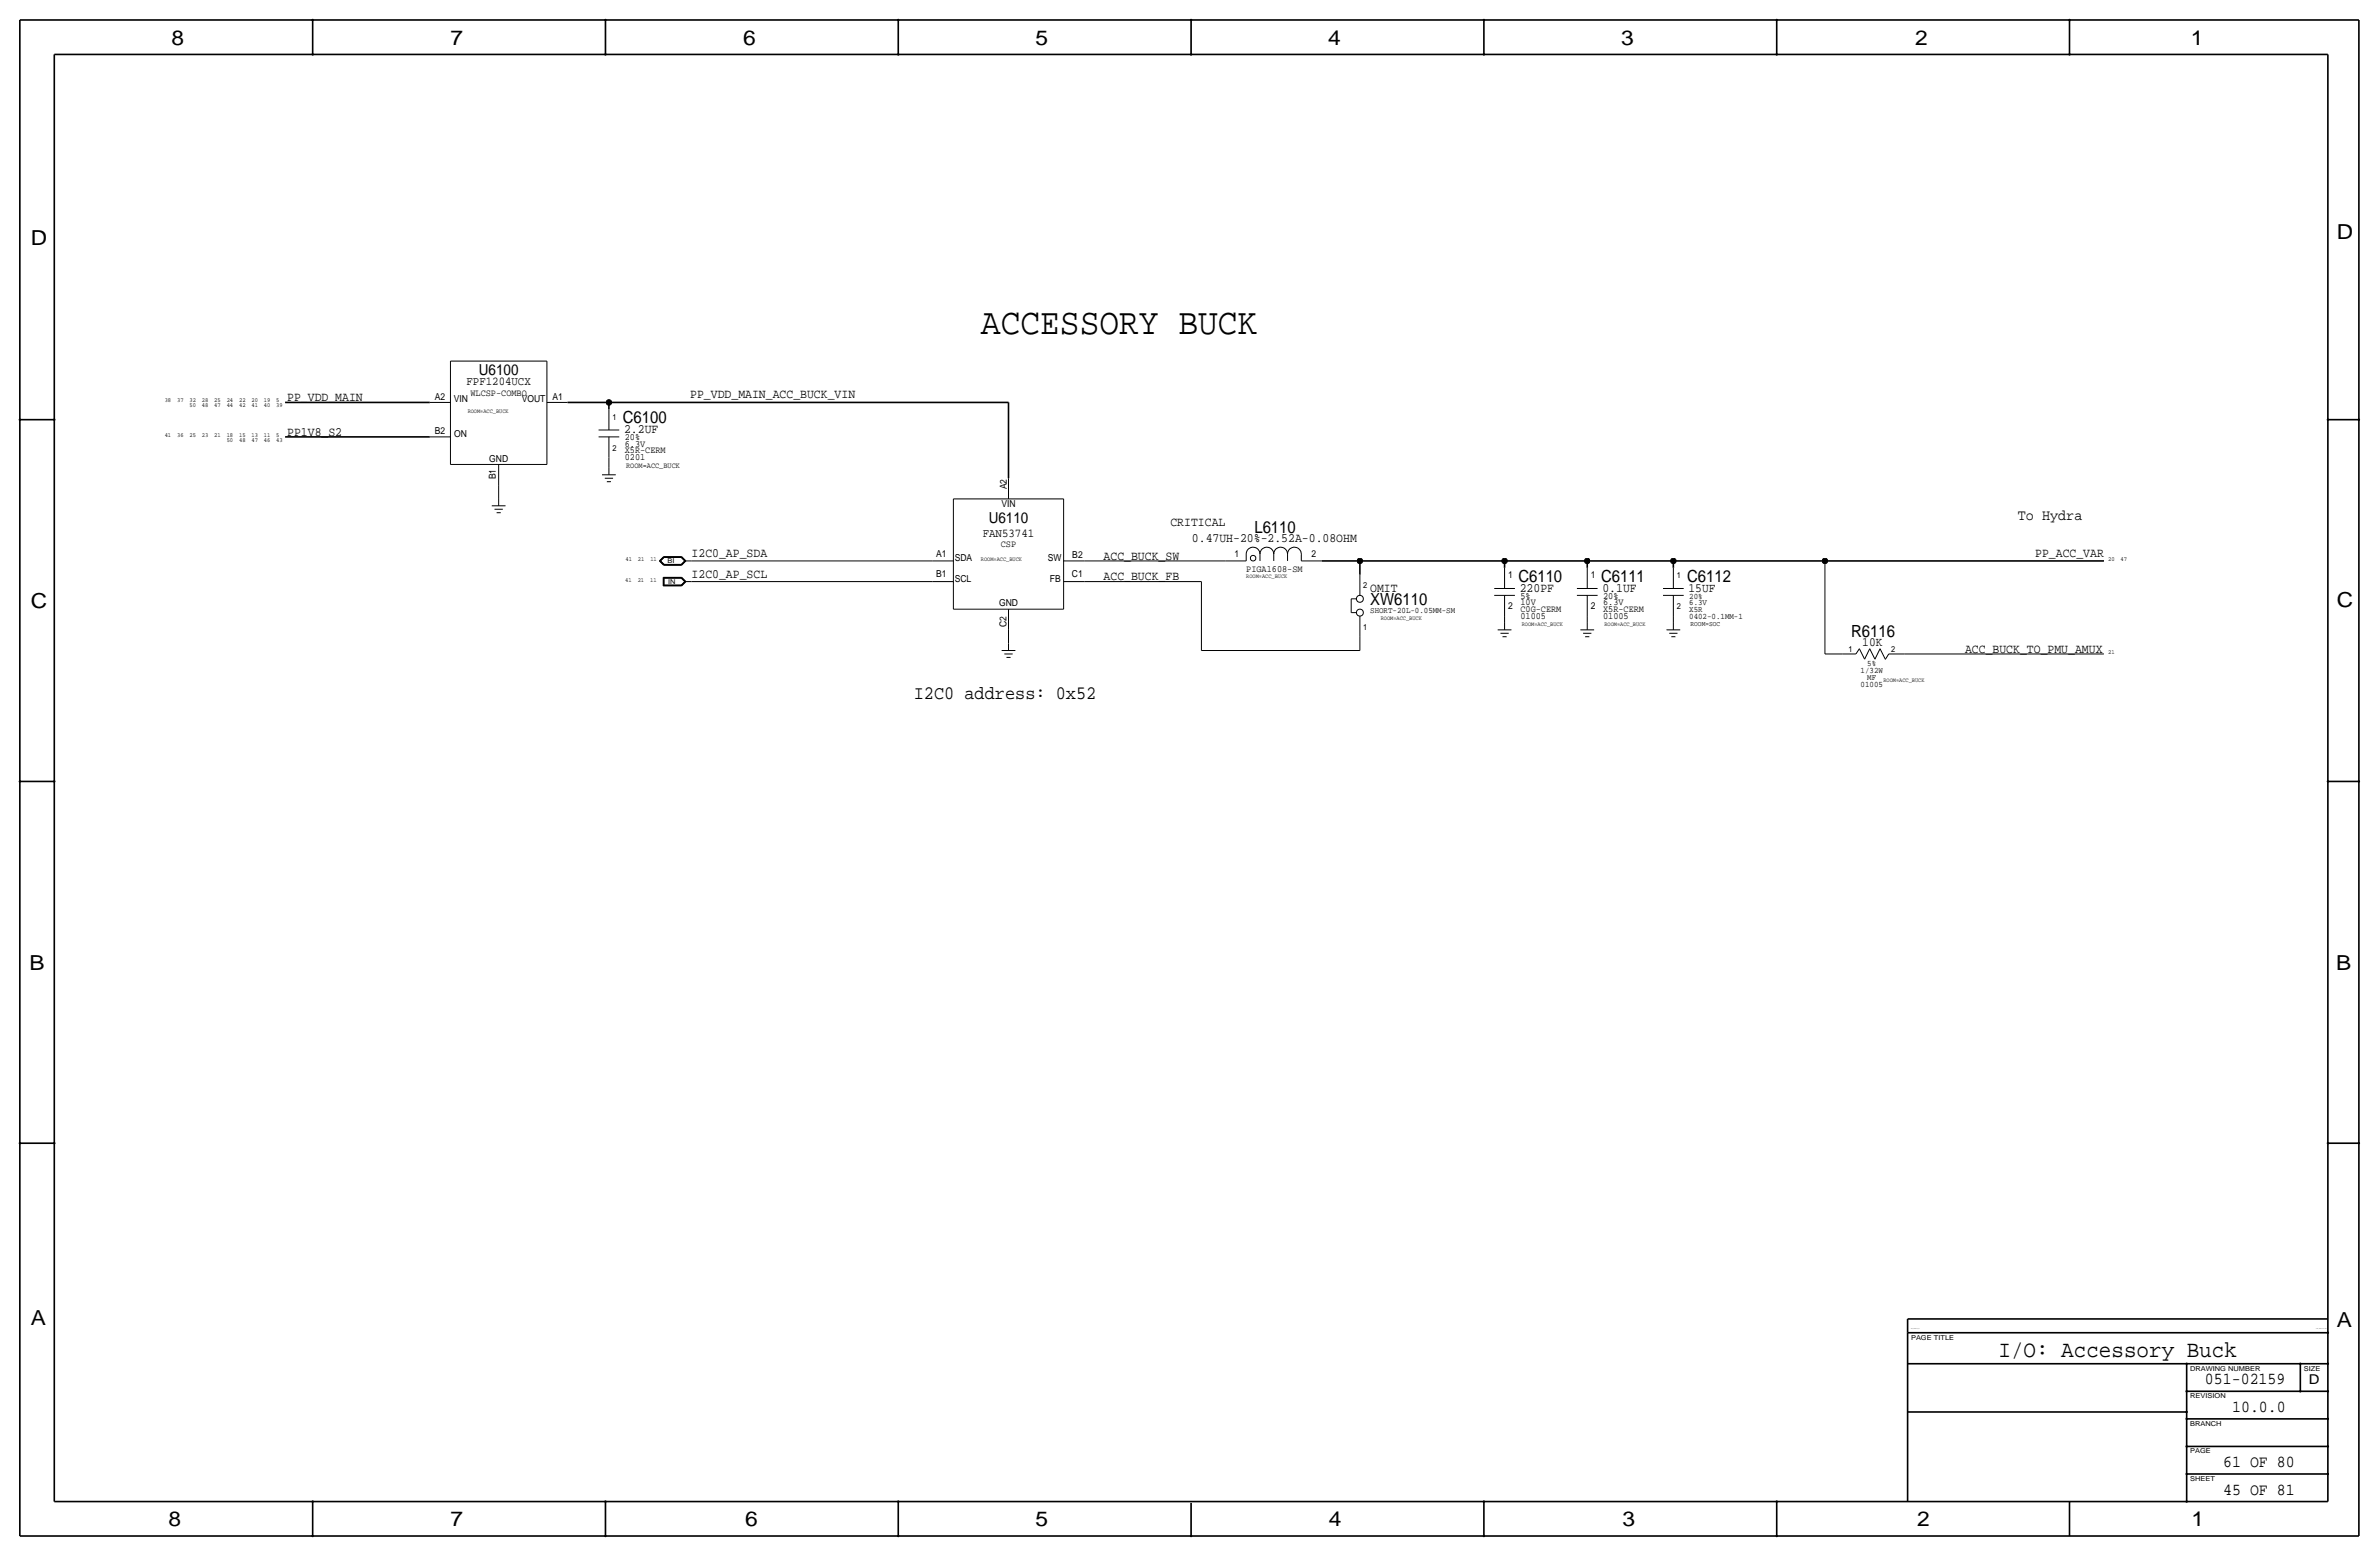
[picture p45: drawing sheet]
<svg xmlns="http://www.w3.org/2000/svg" width="877mm" height="574mm" viewBox="0 0 877 574" stroke-linecap="round" stroke-linejoin="round" font-family="sans-serif">
<defs><g id="words">
<text font-size="13.6" x="361.6" y="122.9">ACCESSORY BUCK</text>
<text font-size="8.6" x="736.8" y="500.1">I/O: Accessory Buck</text>
<g font-size="7.6">
<text x="63.2" y="16.5">8</text>
<text x="166.1" y="16.5">7</text>
<text x="274" y="16.5">6</text>
<text x="381.7" y="16.5">5</text>
<text x="489.7" y="16.5">4</text>
<text x="597.6" y="16.5">3</text>
<text x="706.1" y="16.5">2</text>
<text x="807.7" y="16.5">1</text>
<text x="861.5" y="88.1">D</text>
<text x="11.4" y="90.4">D</text>
<text x="11.4" y="224.3">C</text>
<text x="861.5" y="223.8">C</text>
<text x="10.8" y="357.6">B</text>
<text x="861.3" y="357.4">B</text>
<text x="11.3" y="488.4">A</text>
<text x="861.5" y="489.2">A</text>
<text x="62.2" y="562.6">8</text>
<text x="166" y="562.6">7</text>
<text x="274.8" y="562.6">6</text>
<text x="381.7" y="562.6">5</text>
<text x="489.9" y="562.6">4</text>
<text x="598.1" y="562.6">3</text>
<text x="706.8" y="562.6">2</text>
<text x="807.9" y="562.6">1</text>
</g>
<text font-size="7" x="336.9" y="257.6">I2C0 address: 0x52</text>
<g font-size="6.2">
<text x="229.6" y="156">C6100</text>
<text x="462.5" y="196.3">L6110</text>
<text x="559.8" y="214.4">C6110</text>
<text x="590.2" y="214.4">C6111</text>
<text x="622" y="214.4">C6112</text>
<text x="505.2" y="223">XW6110</text>
<text x="682.5" y="234.7">R6116</text>
<text x="812.9" y="510.3">051-02159</text>
<text x="822.9" y="520.4">10.0.0</text>
<text x="819.6" y="540.8">61 OF 80</text>
<text x="819.6" y="550.9">45 OF 81</text>
</g>
<g font-size="5.6">
<text x="176.5" y="138.2">U6100</text>
<text x="743.9" y="191.5">To Hydra</text>
<text x="364.5" y="192.8">U6110</text>
</g>
<text font-size="5" x="851.2" y="510.3">D</text>
<g font-size="4.7">
<text x="105.9" y="147.8">PP_VDD_MAIN</text>
<text x="254.5" y="146.6">PP_VDD_MAIN_ACC_BUCK_VIN</text>
<text x="105.9" y="160.5">PP1V8_S2</text>
<text x="230.1" y="159.8">2.2UF</text>
<text x="431.5" y="194.1">CRITICAL</text>
<text x="439.4" y="199.9">0.47UH-20%-2.52A-0.08OHM</text>
<text x="255" y="205.5">I2C0_AP_SDA</text>
<text x="406.9" y="206.2">ACC_BUCK_SW</text>
<text x="750.3" y="205.1">PP_ACC_VAR</text>
<text x="255" y="213.1">I2C0_AP_SCL</text>
<text x="406.9" y="213.9">ACC_BUCK_FB</text>
<text x="505.2" y="218.2">OMIT</text>
<text x="560.3" y="218.2">220PF</text>
<text x="590.8" y="218.2">0.1UF</text>
<text x="622.5" y="218.2">15UF</text>
<text x="686.6" y="238.3">10K</text>
<text x="724.5" y="240.5">ACC_BUCK_TO_PMU_AMUX</text>
</g>
<g font-size="4.4">
<text x="172" y="142">FPF1204UCX</text>
<text x="362.3" y="197.9">FAN53741</text>
</g>
<g font-size="3.5">
<text x="160.3" y="147.4">A2</text>
<text x="167.3" y="148.3">VIN</text>
<text x="173.4" y="145.8">WLCSP-COMBO</text>
<text x="192.4" y="148.3">VOUT</text>
<text x="203.7" y="147.3">A1</text>
<text x="160.3" y="160.1">B2</text>
<text x="167.4" y="161">ON</text>
<text x="230.3" y="164.6">6.3V</text>
<text x="230.3" y="162.3">20%</text>
<text x="230.3" y="167.1">X5R-CERM</text>
<text x="180.3" y="170.4">GND</text>
<text x="230.3" y="169.7">0201</text>
<text x="182.8" y="176.7" transform="rotate(-90 182.8 176.7)">B1</text>
<text x="371.1" y="180.4" transform="rotate(-90 371.1 180.4)">A2</text>
<text x="369.2" y="186.9">VIN</text>
<text x="369" y="201.7">CSP</text>
<text x="345.1" y="205.2">A1</text>
<text x="352" y="206.8">SDA</text>
<text x="386.3" y="206.8">SW</text>
<text x="395.3" y="205.8">B2</text>
<text x="455.1" y="205.5">1</text>
<text x="483.6" y="205.5">2</text>
<text x="345.1" y="212.9">B1</text>
<text x="352" y="214.4">SCL</text>
<text x="387.1" y="214.4">FB</text>
<text x="395.2" y="212.6">C1</text>
<text x="459.4" y="210.8">PIGA1608-SM</text>
<text x="556" y="213.1">1</text>
<text x="586.4" y="213.1">1</text>
<text x="560.5" y="220.7">5%</text>
<text x="591" y="220.7">20%</text>
<text x="368.3" y="223.3">GND</text>
<text x="556" y="224.5">2</text>
<text x="560.5" y="223">10V</text>
<text x="560.5" y="225.6">C0G-CERM</text>
<text x="586.4" y="224.5">2</text>
<text x="591" y="223">6.3V</text>
<text x="591" y="225.6">X5R-CERM</text>
<text x="371" y="231.3" transform="rotate(-90 371 231.3)">C2</text>
<text x="560.5" y="228.1">01005</text>
<text x="591" y="228.1">01005</text>
</g>
<g font-size="3.1">
<text x="225.8" y="154.7">1</text>
<text x="225.8" y="166.1">2</text>
<text x="618.2" y="213.1">1</text>
<text x="502.6" y="216.9">2</text>
<text x="622.8" y="220.7">20%</text>
<text x="505.2" y="225.8">SHORT-20L-0.05MM-SM</text>
<text x="618.2" y="224.5">2</text>
<text x="622.8" y="225.6">X5R</text>
<text x="622.8" y="223">6.3V</text>
<text x="502.6" y="232.2">1</text>
<text x="622.8" y="228.1">0402-0.1MM-1</text>
<text x="681.4" y="240.3">1</text>
<text x="688.4" y="245.6">5%</text>
<text x="697.2" y="240.3">2</text>
<text x="685.9" y="248.2">1/32W</text>
<text x="688.4" y="250.7">MF</text>
<text x="685.9" y="253.2">01005</text>
</g>
<text font-size="2.9" x="230.8" y="172.5">ROOM=ACC_BUCK</text>
<text font-size="2.6" x="623.3" y="230.9">ROOM=SOC</text>
<g font-size="2.5">
<text x="246.1" y="207.5">BI</text>
<text x="246.3" y="215.1">IN</text>
<text x="704.5" y="493.8">PAGE TITLE</text>
<text x="807.4" y="505.2">DRAWING NUMBER</text>
<text x="849.3" y="505.2">SIZE</text>
<text x="807.4" y="515.4">REVISION</text>
<text x="807.4" y="525.5">BRANCH</text>
<text x="807.4" y="535.7">PAGE</text>
<text x="807.4" y="545.8">SHEET</text>
</g>
<g font-size="2.3">
<text x="60.7" y="148.3">38</text>
<text x="65.3" y="148.3">37</text>
<text x="69.9" y="148.3">32</text>
<text x="74.4" y="148.3">28</text>
<text x="79" y="148.3">25</text>
<text x="83.6" y="148.3">24</text>
<text x="88.1" y="148.3">22</text>
<text x="92.7" y="148.3">20</text>
<text x="97.3" y="148.3">19</text>
<text x="101.9" y="148.3">5</text>
<text x="69.8" y="150.2">50</text>
<text x="74.4" y="150.2">48</text>
<text x="79" y="150.2">47</text>
<text x="83.6" y="150.2">44</text>
<text x="88.1" y="150.2">42</text>
<text x="92.7" y="150.2">41</text>
<text x="97.3" y="150.2">40</text>
<text x="101.9" y="150.2">39</text>
<text x="60.7" y="161">41</text>
<text x="65.3" y="161">36</text>
<text x="69.9" y="161">25</text>
<text x="74.4" y="161">23</text>
<text x="79" y="161">21</text>
<text x="83.6" y="161">18</text>
<text x="88.2" y="161">15</text>
<text x="92.7" y="161">13</text>
<text x="97.3" y="161">11</text>
<text x="101.9" y="161">5</text>
<text x="83.6" y="162.9">50</text>
<text x="88.1" y="162.9">48</text>
<text x="92.7" y="162.9">47</text>
<text x="97.3" y="162.9">46</text>
<text x="101.9" y="162.9">43</text>
<text x="230.6" y="206.8">41</text>
<text x="235.2" y="206.8">21</text>
<text x="239.8" y="206.8">11</text>
<text x="777.2" y="206.8">20</text>
<text x="781.8" y="206.8">47</text>
<text x="230.5" y="214.4">41</text>
<text x="235.1" y="214.4">21</text>
<text x="239.7" y="214.4">11</text>
<text x="777.2" y="241">21</text>
</g>
<g font-size="2.2">
<text x="172.4" y="152.1">ROOM=ACC_BUCK</text>
<text x="361.6" y="206.8">ROOM=ACC_BUCK</text>
<text x="459.4" y="213.1">ROOM=ACC_BUCK</text>
<text x="509" y="228.3">ROOM=ACC_BUCK</text>
<text x="561" y="230.9">ROOM=ACC_BUCK</text>
<text x="591.5" y="230.9">ROOM=ACC_BUCK</text>
<text x="694.4" y="251.2">ROOM=ACC_BUCK</text>
</g>
<g font-size=".4">
<text x="704.5" y="490">SYNC_MASTER=sync</text>
<text x="853.9" y="490">SYNC_DATE=04/14/2017</text>
</g>
</g></defs>
<g fill="none" stroke="#000" stroke-width=".37">
<path d="M166.1 133.1h35.5zM166.1 133.1v38.1zM201.6 133.1v38.1zM158.4 148.3h7.7zM201.6 148.3h7.6zM220.7 158.5h7.6zM224.5 150.9v7.6zM158.4 161h7.7zM166.1 171.2h35.5zM183.8 178.8v5.1zM183.8 171.2v7.6zM220.7 161h7.6z"/>
<path d="M221.9 175h5.1zM223 176.3h3zM223.7 177.5h1.5zM224.5 168.7v3.8zM224.5 161v7.7zM224.5 172.5v2.5zM371.8 176.3v7.6zM181.3 186.4h5.1zM182.3 187.7h3.1zM183.1 189h1.5zM183.8 183.9v2.5zM351.5 183.9h40.6z"/>
<path d="M351.5 183.9v40.6zM392.1 183.9v40.6zM243.1 206.8l1.6-1.6zM243.1 206.8l1.6 1.5zM243.2 206.8l1.5-1.5zM243.2 206.8l1.5 1.4zM243.4 206.8l1.4-1.4zM243.4 206.8l1.4 1.3zM243.5 206.8l1.3 1.2zM243.5 206.8l1.3-1.3zM244.5 212.8h6.8zM244.5 212.8v3.2z"/>
<path d="M244.5 215.9h6.8zM244.6 212.9v2.9zM244.6 215.9h6.7zM244.6 212.9h6.7zM244.7 205.2h6.6zM244.7 208.3h6.6zM244.7 205.3h6.6zM244.7 213v2.7zM244.7 215.7h6.5zM244.7 208.2h6.6zM244.7 213h6.5zM244.8 208.1h6.4z"/>
<path d="M244.8 205.4h6.4zM244.8 213.1h6.4zM244.8 213.1v2.5zM244.8 215.6h6.4zM244.8 208h6.4zM244.8 205.5h6.4zM251.2 215.6l1.2-1.2zM251.2 208l1.2-1.2zM251.2 213.1l1.2 1.3zM251.2 205.5l1.2 1.3zM251.2 215.7l1.4-1.3zM251.2 208.1l1.4-1.3z"/>
<path d="M251.2 213l1.4 1.4zM251.2 205.4l1.4 1.4zM251.3 215.9l1.4-1.5zM251.3 208.2l1.4-1.4zM251.3 212.9l1.4 1.5zM251.3 205.3l1.4 1.5zM251.3 212.8l1.6 1.6zM251.3 205.2l1.6 1.6zM251.3 215.9l1.6-1.5zM251.3 208.3l1.6-1.5zM252.4 214.4h2.6zM252.4 206.8h2.6z"/>
<path d="M255 206.8h88.9zM255 214.4h88.9zM343.9 206.8h7.6zM343.9 214.4h7.6zM392.1 214.4h7.6zM392.1 206.8h7.6zM399.7 206.8h52.1zM399.7 214.4h43.2zM442.9 214.4v25.4zM451.8 206.8h7.6zM459.4 204.2v2.6zM459.4 204.2a2.54 2.54 0 0 1 2.6-2.5 2.54 2.54 0 0 1 2.5 2.5 2.54 2.54 0 0 1 2.6-2.5 2.54 2.54 0 0 1 2.5 2.5 2.54 2.54 0 0 1 2.5-2.5 2.54 2.54 0 0 1 2.6 2.5 2.54 2.54 0 0 1 2.5-2.5 2.54 2.54 0 0 1 2.6 2.5"/>
<path d="M464.5 204.2v2.6zM469.6 204.2v2.6zM474.7 204.2v2.6zM479.8 204.2v2.6zM479.8 206.8h7.6zM501.3 211.8v7.7zM550.9 219.5h7.6zM550.9 216.9h7.6zM554.7 209.3v7.6zM554.7 219.5v7.6zM581.4 216.9h7.6zM581.4 219.5h7.6z"/>
<path d="M585.2 209.3v7.6zM585.2 219.5v7.6zM613.1 216.9h7.6zM613.1 219.5h7.6zM616.9 209.3v7.6zM616.9 219.5v7.6zM672.8 206.8v34.2zM351.5 224.5h40.6zM369.3 239.8h5zM371.8 232.2v5zM371.8 224.5v7.7zM371.8 237.2v2.6z"/>
<path d="M442.9 239.8h58.4zM498.1 220.7v5.1zM498.1 225.8h2zM498.1 220.7h2zM501.3 234.7v5.1zM501.3 227.1v7.6zM552.1 232.2h5.1zM553.2 233.4h3zM553.9 234.7h1.5zM554.7 227.1v2.5zM554.7 229.6v2.6zM582.6 232.2h5.1z"/>
<path d="M583.6 233.4h3.1zM584.4 234.7h1.5zM585.2 227.1v2.5zM585.2 229.6v2.6zM614.4 232.2h5.1zM615.4 233.4h3zM616.2 234.7h1.5zM616.9 227.1v2.5zM616.9 229.6v2.6zM685.5 239.1l1.9 3.9zM685.5 239.1l-1.3 1.9zM689.3 239.1l-1.9 3.9z"/>
<path d="M689.3 239.1l1.9 3.9zM693.1 239.1l-1.9 3.9zM693.1 239.1l1.9 3.9zM370.3 241h3zM371 242.3h1.6zM672.8 241h6.3zM679.1 241h5.1zM696.3 241l-1.3 2.1zM696.3 241h5.7zM702 241h73.7z"/>
<circle cx="462" cy="205.7" r="1.02"/>
<circle cx="501.3" cy="220.7" r="1.28"/>
<circle cx="501.3" cy="225.8" r="1.28"/>
</g>
<g fill="none" stroke="#000" stroke-width=".6" stroke-linecap="butt">
<path d="M7.3 7.4v558.8zM7.3 7.4h862.3zM115.3 7.4v12.7zM223.2 7.4v12.7zM331.2 7.4v12.7zM439.1 7.4v12.7zM547.1 7.4v12.7zM655 7.4v12.7zM763 7.4v12.7zM869.6 7.4v558.8zM20 20.1v533.4zM20 20.1h838.2z"/>
<path d="M858.2 20.1v533.4zM7.3 154.7h12.7zM105.1 148.3h53.3zM209.2 148.3h15.3zM224.5 148.3v2.6zM224.5 148.3h147.3zM371.8 148.3v28zM858.2 154.7h11.4zM105.1 161h53.3zM487.4 206.8h13.9zM501.3 206.8h53.4zM501.3 206.8v5z"/>
<path d="M554.7 206.8v2.5zM554.7 206.8h30.5zM585.2 206.8h31.7zM585.2 206.8v2.5zM616.9 206.8v2.5zM616.9 206.8h55.9zM672.8 206.8h102.9zM7.3 288h12.7zM858.2 288h11.4zM7.3 421.4h12.7zM858.2 421.4h11.4zM703.3 491.2h154.9z"/>
<path d="M703.3 486.2v5zM703.3 486.2h154.9zM703.3 491.2v62.3zM703.3 502.7h154.9zM806.1 502.7v50.8zM806.1 512.8h52.1zM848.1 502.7v10.1zM703.3 520.4h102.8zM806.1 533.1h52.1zM806.1 523h52.1zM20 553.5h838.2zM115.3 553.5v12.7z"/>
<path d="M223.2 553.5v12.7zM331.2 553.5v12.7zM439.1 554v12.2zM547.1 553.5v12.7zM655 553.5v12.7zM763 553.5v12.7zM806.1 543.3h52.1zM7.3 566.2h862.3z"/>
</g>
<g fill="#000" stroke="#000" stroke-width=".37">
<path d="M115.1 7.2h.4v.3h-.4zM115.1 19.9h.4v.3h-.4zM223 7.2h.4v.3h-.4zM223 19.9h.4v.3h-.4zM331 19.9h.4v.3h-.4zM331 7.2h.4v.3h-.4zM438.9 7.2h.4v.3h-.4zM438.9 19.9h.4v.3h-.4zM546.9 7.2h.4v.3h-.4zM546.9 19.9h.4v.3h-.4zM654.8 19.9h.4v.3h-.4zM654.8 7.2h.4v.3h-.4z"/>
<path d="M762.8 19.9h.4v.3h-.4zM762.8 7.2h.4v.3h-.4zM7.1 154.5h.4v.4h-.4zM19.8 154.5h.4v.4h-.4zM858 154.5h.4v.4h-.4zM869.5 154.5h.3v.4h-.3zM7.1 287.9h.4v.3h-.4zM19.8 287.9h.4v.3h-.4zM858 287.9h.4v.3h-.4zM869.5 287.9h.3v.3h-.3zM7.1 421.2h.4v.4h-.4zM19.8 421.2h.4v.4h-.4z"/>
<path d="M858 421.2h.4v.4h-.4zM869.5 421.2h.3v.4h-.3zM858 491.1h.4v.3h-.4zM806 502.5h.3v.3h-.3zM806 512.7h.3v.3h-.3zM847.9 512.7h.3v.3h-.3zM847.9 502.5h.3v.3h-.3zM858 502.5h.4v.3h-.4zM858 512.7h.4v.3h-.4zM806 520.3h.3v.3h-.3zM806 522.8h.3v.4h-.3zM806 533h.3v.3h-.3z"/>
<path d="M858 522.8h.4v.4h-.4zM858 533h.4v.3h-.4zM115.1 553.3h.4v.3h-.4zM223 553.3h.4v.3h-.4zM331 553.3h.4v.3h-.4zM546.9 553.3h.4v.3h-.4zM654.8 553.3h.4v.3h-.4zM806 543.1h.3v.4h-.3zM806 553.3h.3v.3h-.3zM858 543.1h.4v.4h-.4zM115.1 566h.4v.3h-.4zM223 566h.4v.3h-.4z"/>
<path d="M331 566h.4v.3h-.4zM438.9 566h.4v.3h-.4zM546.9 566h.4v.3h-.4zM654.8 566h.4v.3h-.4z"/>
<circle cx="224.5" cy="148.3" r="1.02"/>
<circle cx="501.3" cy="206.8" r="1.02"/>
<circle cx="554.7" cy="206.8" r="1.02"/>
<circle cx="585.2" cy="206.8" r="1.02"/>
<circle cx="616.9" cy="206.8" r="1.02"/>
<circle cx="672.8" cy="206.8" r="1.02"/>
</g>
<use href="#words"/>
</svg>
